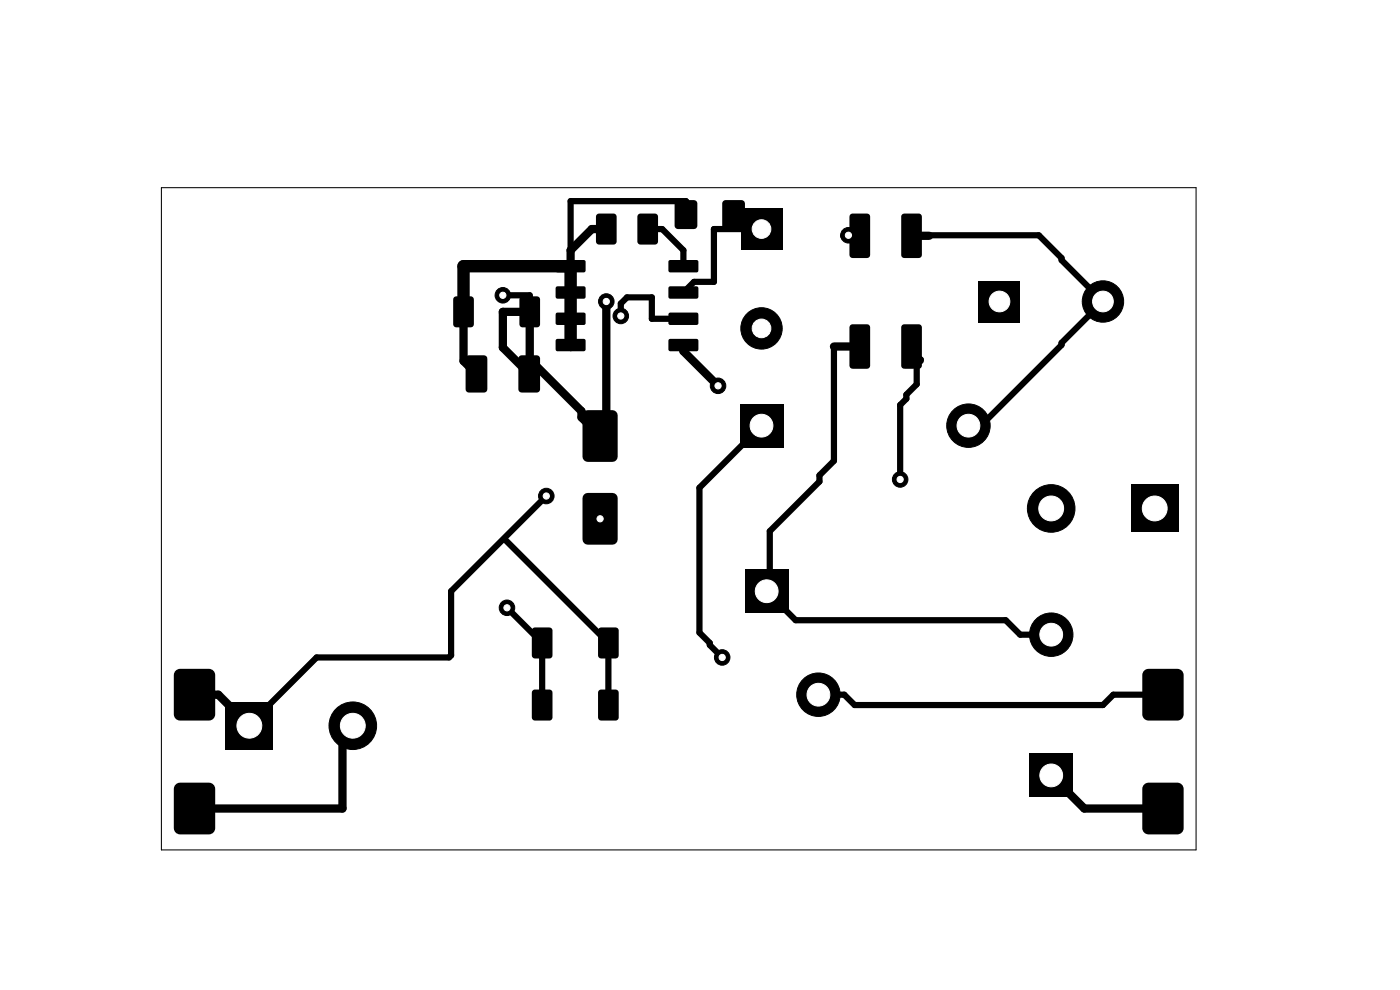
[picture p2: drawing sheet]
<svg xmlns="http://www.w3.org/2000/svg" width="297mm" height="210mm" viewBox="0 0 297 210" stroke-linecap="round" stroke-linejoin="round" font-family="sans-serif">
<g fill="#000">
<path d="M118 55.3l.3-.1h5.7l.2 .4v1.9l-.4 .3h-5.7l-.2-.4zM126.6 45.5l.5-.2h3.1a.66 .66 0 0 1 .6 .7v5.2a.66 .66 0 0 1-.6 .7h-3.1a.66 .66 0 0 1-.7-.7v-5.2zM135.4 45.5l.5-.2h3a.66 .66 0 0 1 .7 .7v5.2a.66 .66 0 0 1-.7 .7h-3a.66 .66 0 0 1-.7-.7v-5.2zM143.3 42.7l.5-.3h3.4a.72 .72 0 0 1 .7 .8v4.7a.72 .72 0 0 1-.7 .7h-3.4a.72 .72 0 0 1-.7-.7v-4.7zM141.9 55.3l.3-.1h5.7l.3 .4-.1 1.9-.3 .3h-5.8l-.2-.4zM157.2 44.2h8.7v8.8h-8.7zM153.4 42.7l.5-.3h3.4a.72 .72 0 0 1 .7 .8v4.7a.72 .72 0 0 1-.7 .7h-3.4a.72 .72 0 0 1-.7-.7v-4.7zM180.4 45.5l.5-.2h3a.66 .66 0 0 1 .7 .7v8.1a.66 .66 0 0 1-.7 .6h-3a.66 .66 0 0 1-.7-.6v-8.1zM191.4 45.5l.4-.2h3.1a.66 .66 0 0 1 .7 .7v8.1a.66 .66 0 0 1-.7 .6h-3.1a.66 .66 0 0 1-.6-.6v-8.1zM96.3 63.1l.5-.2h3.1a.66 .66 0 0 1 .6 .6v5.3a.66 .66 0 0 1-.6 .6h-3.1a.66 .66 0 0 1-.7-.6v-5.3zM99 75.6l.5-.2h3.2a.69 .69 0 0 1 .7 .7v6.5a.69 .69 0 0 1-.7 .7h-3.2a.69 .69 0 0 1-.7-.7v-6.5zM110.2 75.6l.5-.2h3.2a.69 .69 0 0 1 .7 .7v6.5a.69 .69 0 0 1-.7 .7h-3.2a.69 .69 0 0 1-.7-.7v-6.5z"/>
<path d="M110.4 63.1l.4-.2h3.1a.66 .66 0 0 1 .7 .6v5.3a.66 .66 0 0 1-.7 .6h-3.1a.66 .66 0 0 1-.6-.6v-5.3zM118 72l.3-.1h5.7l.2 .4v2l-.4 .2h-5.7l-.2-.4zM118 66.4l.3-.1h5.7l.2 .4v2l-.4 .2h-5.7l-.2-.4zM118 60.8l.3-.1 5.7 .1 .2 .3v2l-.4 .3-5.7-.1-.2-.3zM141.9 60.8l.3-.1 5.7 .1 .3 .3-.1 2-.3 .3-5.8-.1-.2-.3zM141.9 66.4l.3-.1h5.7l.3 .4-.1 2-.3 .2h-5.8l-.2-.4zM141.9 72l.3-.1h5.7l.3 .4-.1 2-.3 .2h-5.8l-.2-.4zM180.4 69l.5-.2h3a.66 .66 0 0 1 .7 .6v8.2a.66 .66 0 0 1-.7 .6h-3a.66 .66 0 0 1-.7-.6v-8.2zM191.4 69l.4-.2h3.1a.66 .66 0 0 1 .7 .6v8.2a.66 .66 0 0 1-.7 .6h-3.1a.66 .66 0 0 1-.6-.6v-8.2zM207.6 59.6h8.8v8.7h-8.8zM123.9 87.3l.8-.3h5.2a1.12 1.12 0 0 1 1.1 1.1v8.8a1.12 1.12 0 0 1-1.1 1.1h-5.2a1.12 1.12 0 0 1-1.1-1.1v-8.8zM156.9 85.7h9.3v9.2h-9.3z"/>
<path d="M123.9 104.9l.8-.3h5.2a1.12 1.12 0 0 1 1.1 1.1v8.7a1.12 1.12 0 0 1-1.1 1.1h-5.2a1.12 1.12 0 0 1-1.1-1.1v-8.7zM239.9 102.8h10.1v10.1h-10.1zM113 133.3l.5-.2h3.1a.66 .66 0 0 1 .6 .7v5.2a.66 .66 0 0 1-.6 .7h-3.1a.66 .66 0 0 1-.7-.7v-5.2zM127.1 133.3l.4-.2h3.1a.66 .66 0 0 1 .7 .7v5.2a.66 .66 0 0 1-.7 .7h-3.1a.66 .66 0 0 1-.6-.7v-5.2zM158 120.8h9.3v9.2h-9.3zM37.1 142.5l.3-.4 .8-.2h6.1a1.32 1.32 0 0 1 1.4 1.3v8.3a1.32 1.32 0 0 1-1.4 1.4h-6.1a1.32 1.32 0 0 1-1.3-1.4v-8.3zM47.8 148.9h10.1v10.1h-10.1zM113 146.5l.5-.2h3.1a.66 .66 0 0 1 .6 .6v5.3a.66 .66 0 0 1-.6 .7h-3.1a.66 .66 0 0 1-.7-.7v-5.3zM127.1 146.5l.4-.2h3.1a.66 .66 0 0 1 .7 .6v5.3a.66 .66 0 0 1-.7 .7h-3.1a.66 .66 0 0 1-.6-.7v-5.3zM218.4 159.9h9.2v9.2h-9.2zM242.6 142.5l.3-.4 .7-.2h6.2a1.32 1.32 0 0 1 1.3 1.3v8.3a1.32 1.32 0 0 1-1.3 1.4h-6.2a1.32 1.32 0 0 1-1.3-1.4v-8.3zM37.1 166.6l.3-.3 .8-.3h6.1a1.32 1.32 0 0 1 1.4 1.3v8.4a1.32 1.32 0 0 1-1.4 1.3h-6.1a1.32 1.32 0 0 1-1.3-1.3v-8.4z"/>
<path d="M242.6 166.6l.3-.3 .7-.3h6.2a1.32 1.32 0 0 1 1.3 1.3v8.4a1.32 1.32 0 0 1-1.3 1.3h-6.2a1.32 1.32 0 0 1-1.3-1.3v-8.4z"/>
</g>
<g fill="#000" stroke="#000" stroke-width=".21">
<circle cx="180" cy="49.9" r="1.65"/>
<circle cx="106.7" cy="62.6" r="1.65"/>
<circle cx="128.6" cy="64" r="1.65"/>
<circle cx="131.7" cy="67" r="1.65"/>
<circle cx="161.6" cy="69.7" r="4.4"/>
<circle cx="234" cy="64" r="4.4"/>
<circle cx="152.3" cy="81.8" r="1.65"/>
<circle cx="205.5" cy="90.3" r="4.6"/>
<circle cx="115.9" cy="105.2" r="1.65"/>
<circle cx="127.3" cy="110.1" r="1.65"/>
<circle cx="191" cy="101.7" r="1.65"/>
<circle cx="223" cy="107.9" r="5"/>
<circle cx="107.6" cy="128.9" r="1.65"/>
<circle cx="153.2" cy="139.5" r="1.65"/>
<circle cx="223" cy="134.6" r="4.6"/>
<circle cx="74.8" cy="154" r="5"/>
<circle cx="173.6" cy="147.4" r="4.6"/>
</g>
<path d="M128.6 48.6h-3l-4.5 4.5v3.4M179.1 50h3.3M193.4 50h3.7M98.3 66.2v10.4l2.8 2.7M128.6 64v27.2l-1.3 1.3-3.9-4v-1.3l-11-11v-10h-5.7v7.5l5.6 5.6M145 73.2v1.3l7.3 7.3M176.9 73.5h5.5M193.4 73.5v1.2l1.7 1.8M41.3 147.4h5l6.6 6.6M74.8 154l-2.1 2.1v15.4h-31.4M223 164.5l7 7h16.7" fill="none" stroke="#000" stroke-width="1.8"/>
<g fill="none" stroke="#000" stroke-width="1.3">
<path d="M137.4 48.6h3.1l4.5 4.5v3.4M145.5 45.5v-2.8h-24.4v13.8M155.6 45.5l3.1 3.1M161.6 48.6h-10.1v11.2h-4.3l-2.2 2.2M197.1 49.9h23.3l4.8 4.8v.5l8.8 8.8-8.8 8.7v.5l-17.1 17.1h-2.6M106.7 62.6h5.7v3.6M131.7 67v-2.6l1.3-1.3h5.3v4.5h6.7M176.9 73.6v24.2l-3.1 3v1.4l-10.5 10.5v9.2l-.9 .9v2.6M195.4 76.2l-.9 .9v4.4l-2.2 2.2v.9l-1.3 1.3v15.8M161.6 90.3l-13.2 13.2v30.7l2.2 2.2v.4l2.6 2.7M107.1 114.4l22 22v13.2M115.9 105.2l-20.2 20.2v13.6l-.4 .5h-28.1l-14.5 14.5"/>
<path d="M107.6 128.9l7.4 7.5v13.2M162.6 125.4l6.2 6.2h44.6l3 3h6.6M173.6 147.4h5.5l2.2 2.2h52.7l2.2-2.2h10.5"/>
</g>
<path d="M98.3 66.2v-9.7h22.8v16.7" fill="none" stroke="#000" stroke-width="2.6"/>
<path d="M34.2 39.8h219.5v140.5h-219.5z" fill="none" stroke="#000" stroke-width=".22"/>
<g fill="#fff" stroke="#fff" stroke-width=".21">
<circle cx="180" cy="49.9" r=".66"/>
<circle cx="153.2" cy="139.5" r=".66"/>
<circle cx="152.3" cy="81.8" r=".66"/>
<circle cx="107.6" cy="128.9" r=".66"/>
<circle cx="127.3" cy="110.1" r=".66"/>
<circle cx="191" cy="101.7" r=".66"/>
<circle cx="115.9" cy="105.2" r=".66"/>
<circle cx="131.7" cy="67" r=".66"/>
<circle cx="106.7" cy="62.6" r=".66"/>
<circle cx="128.6" cy="64" r=".66"/>
<circle cx="245" cy="107.9" r="2.63"/>
<circle cx="223" cy="107.9" r="2.63"/>
<circle cx="212" cy="64" r="2.19"/>
<circle cx="234" cy="64" r="2.2"/>
<circle cx="161.6" cy="90.3" r="2.41"/>
<circle cx="205.5" cy="90.3" r="2.41"/>
<circle cx="162.6" cy="125.4" r="2.41"/>
<circle cx="173.6" cy="147.4" r="2.41"/>
<circle cx="161.6" cy="48.6" r="1.98"/>
<circle cx="161.6" cy="69.7" r="1.98"/>
<circle cx="223" cy="164.5" r="2.41"/>
<circle cx="223" cy="134.6" r="2.41"/>
<circle cx="52.9" cy="154" r="2.63"/>
<circle cx="74.8" cy="154" r="2.63"/>
</g>
</svg>
